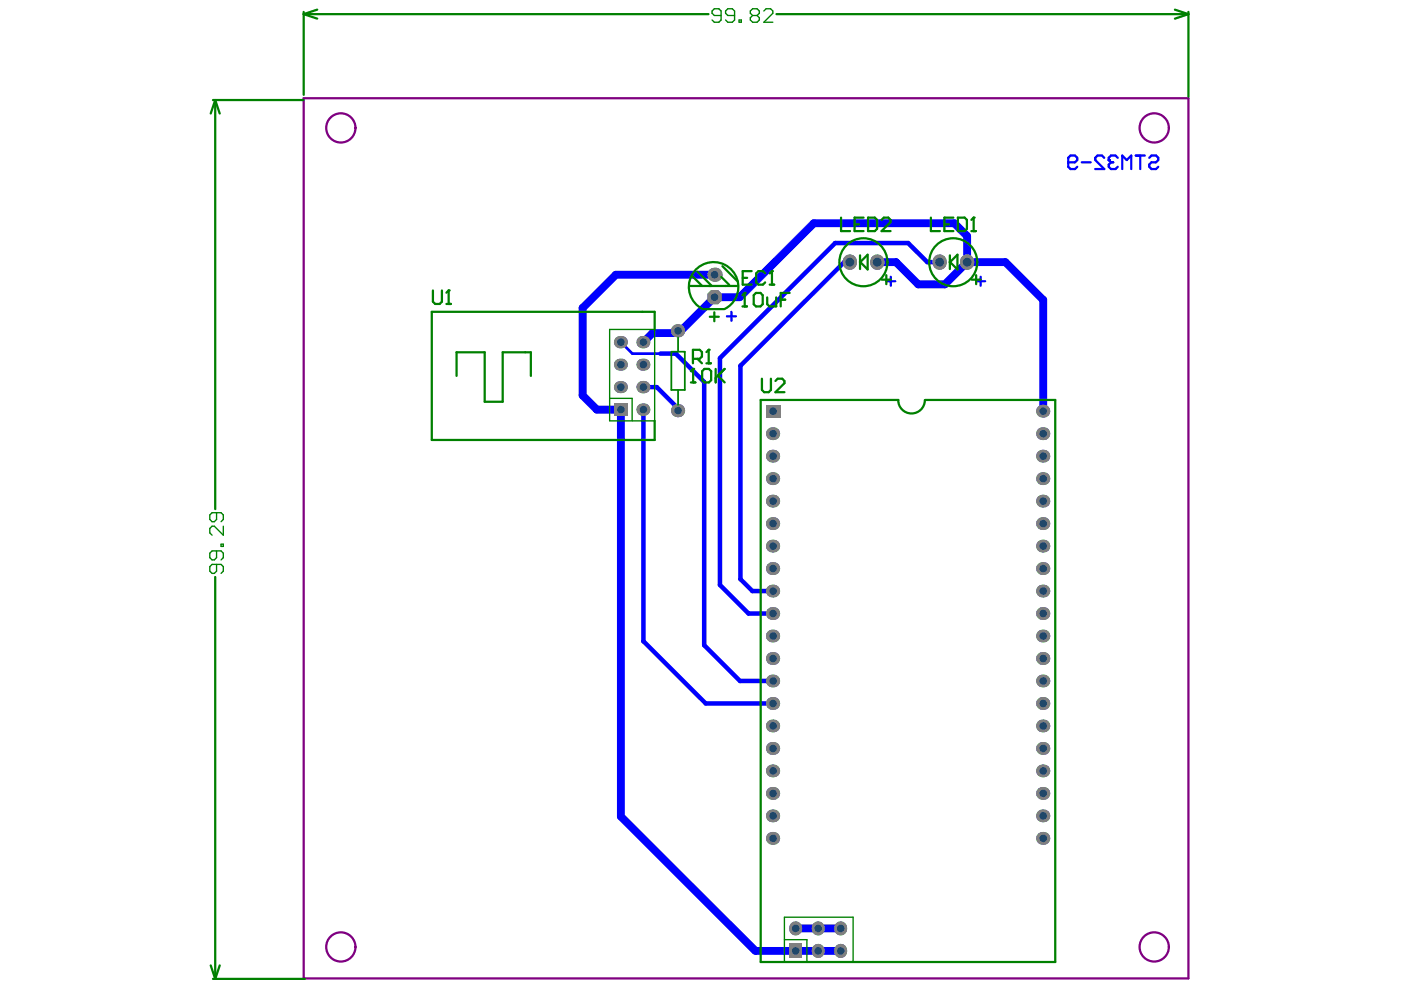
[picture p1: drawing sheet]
<svg xmlns="http://www.w3.org/2000/svg" width="297mm" height="210mm" viewBox="0 0 297 210" stroke-linecap="round" stroke-linejoin="round" font-family="sans-serif">
<g fill="none" stroke="#800080" stroke-width=".48">
<path d="M64.4 20.8h187.6v186.6h-187.6z"/>
<circle cx="72.3" cy="27.1" r="3.1"/>
<circle cx="244.7" cy="27.1" r="3.1"/>
<circle cx="72.3" cy="200.8" r="3.1"/>
<circle cx="244.7" cy="200.8" r="3.1"/>
</g>
<path d="M180.2 55.6h-1.2l-22 22v45.2l2.5 2.5h4.4M199.2 55.6h-2.6l-4.1-4.1h-15.4l-24.5 24.4v48.1l6.1 6.1h5.2M140 75h3.3l6 6v55.8l7.6 7.6h7M136.4 82.1h2.9l4.5 4.5M136.4 86.8v49.1l13.2 13.3h14.3" fill="none" stroke="#00f" stroke-width=".95"/>
<path d="M151.5 58.2h-20.9l-7.1 7.1v18.5l3 3h5.1v86.3l28.6 28.5h18M186 55.6h4l4.7 4.7h5.6l4.8-4.7M205.1 55.6h8.1l8 8v23.6M205.1 55.6v-5.6l-2.8-2.7h-29.8l-15.7 15.7h-5.3l-7.6 7.6h-5.6l-1.9 1.9M168.7 196.8h9.5" fill="none" stroke="#00f" stroke-width="1.7"/>
<path d="M131.6 72.5l2.5 2.5h5.9" fill="none" stroke="#00f" stroke-width=".57"/>
<path d="M237 33.5l-.5-.5h-.9l-.5 .5v.4M237.9 35.8v-2.8l1 .9 .9-.9v2.8M240.8 33h1.9M241.8 33v2.8M243.7 33.5l.4-.5h1l.5 .5v.4l-.5 .5h-1l-.4 .5v.5l.4 .4h1l.5-.4M187.9 59.6h1.9M188.9 58.7v1.9M207 59.6h1.9M207.9 58.7v1.9M154.1 67.1h1.9M155.1 66.1v1.9" fill="none" stroke="#00f" stroke-width=".48"/>
<circle cx="235.1" cy="33.9" r=".24" fill="#00f"/>
<path d="M226.5 34.4h1.4l.5-.5v-.4l-.5-.5h-.9l-.5 .5v1.9l.5 .4h.9l.5-.4M229.4 34.4h1.9M234.1 33.5l-.5-.5h-.9l-.5 .5v.4l1.9 1.9h-1.9M235.1 33.9l.5 .5M235.6 34.4h.4M235.6 34.4l-.5 .5v.5l.5 .4h.9l.5-.4" fill="none" stroke="#00f" stroke-width=".48"/>
<path d="M168.7 196.7v.3" fill="none" stroke="#808080" stroke-width="2.7"/>
<circle cx="168.7" cy="196.8" r=".8" fill="#1f4769"/>
<path d="M167.3 200.1h2.8v3h-2.8z" fill-rule="evenodd" fill="#808080"/>
<circle cx="168.7" cy="201.6" r=".8" fill="#1f4769"/>
<path d="M163.8 177.8h.2" fill="none" stroke="#808080" stroke-width="2.7"/>
<circle cx="163.9" cy="177.8" r=".8" fill="#1f4769"/>
<path d="M163.8 158.7h.2" fill="none" stroke="#808080" stroke-width="2.7"/>
<circle cx="163.9" cy="158.7" r=".8" fill="#1f4769"/>
<path d="M163.8 139.6h.2" fill="none" stroke="#808080" stroke-width="2.7"/>
<circle cx="163.9" cy="139.6" r=".8" fill="#1f4769"/>
<path d="M163.8 120.6h.2" fill="none" stroke="#808080" stroke-width="2.7"/>
<circle cx="163.9" cy="120.6" r=".8" fill="#1f4769"/>
<path d="M163.8 101.5h.2" fill="none" stroke="#808080" stroke-width="2.7"/>
<circle cx="163.9" cy="101.5" r=".8" fill="#1f4769"/>
<path d="M178.2 196.7v.3" fill="none" stroke="#808080" stroke-width="2.7"/>
<circle cx="178.2" cy="196.8" r=".8" fill="#1f4769"/>
<path d="M221 177.8h.3" fill="none" stroke="#808080" stroke-width="2.7"/>
<circle cx="221.2" cy="177.8" r=".8" fill="#1f4769"/>
<path d="M221 158.7h.3" fill="none" stroke="#808080" stroke-width="2.7"/>
<circle cx="221.2" cy="158.7" r=".8" fill="#1f4769"/>
<path d="M221 139.6h.3" fill="none" stroke="#808080" stroke-width="2.7"/>
<circle cx="221.2" cy="139.6" r=".8" fill="#1f4769"/>
<path d="M221 120.6h.3" fill="none" stroke="#808080" stroke-width="2.7"/>
<circle cx="221.2" cy="120.6" r=".8" fill="#1f4769"/>
<path d="M221 101.5h.3" fill="none" stroke="#808080" stroke-width="2.7"/>
<circle cx="221.2" cy="101.5" r=".8" fill="#1f4769"/>
<path d="M136.2 86.8h.4" fill="none" stroke="#808080" stroke-width="2.6"/>
<circle cx="136.4" cy="86.8" r=".8" fill="#1f4769"/>
<path d="M130.2 85.5h2.9v2.7h-2.9z" fill-rule="evenodd" fill="#808080"/>
<circle cx="131.6" cy="86.8" r=".8" fill="#1f4769"/>
<path d="M131.4 77.3h.5" fill="none" stroke="#808080" stroke-width="2.5"/>
<circle cx="131.6" cy="77.3" r=".8" fill="#1f4769"/>
<path d="M131.5 72.5h.3" fill="none" stroke="#808080" stroke-width="2.6"/>
<circle cx="131.6" cy="72.5" r=".8" fill="#1f4769"/>
<path d="M136.2 77.3h.4" fill="none" stroke="#808080" stroke-width="2.5"/>
<circle cx="136.4" cy="77.3" r=".8" fill="#1f4769"/>
<path d="M136.2 72.5h.4" fill="none" stroke="#808080" stroke-width="2.6"/>
<circle cx="136.4" cy="72.5" r=".8" fill="#1f4769"/>
<path d="M143.7 87.1h.2" fill="none" stroke="#808080" stroke-width="2.8"/>
<circle cx="143.8" cy="87.1" r=".8" fill="#1f4769"/>
<path d="M143.7 70.1h.2" fill="none" stroke="#808080" stroke-width="2.8"/>
<circle cx="143.8" cy="70.1" r=".8" fill="#1f4769"/>
<path d="M150 62.3l.7-.8h1.5l.8 .8v1.5l-.8 .7h-1.5l-.7-.7z" fill-rule="evenodd" fill="#808080"/>
<circle cx="151.5" cy="63" r=".8" fill="#1f4769"/>
<circle cx="151.5" cy="58.2" r="1.5" fill="#808080"/>
<circle cx="151.5" cy="58.2" r=".8" fill="#1f4769"/>
<path d="M163.8 168.2h.2" fill="none" stroke="#808080" stroke-width="2.7"/>
<circle cx="163.9" cy="168.2" r=".8" fill="#1f4769"/>
<path d="M163.8 163.5h.2" fill="none" stroke="#808080" stroke-width="2.7"/>
<circle cx="163.9" cy="163.5" r=".8" fill="#1f4769"/>
<path d="M163.8 153.9h.2" fill="none" stroke="#808080" stroke-width="2.7"/>
<circle cx="163.9" cy="153.9" r=".8" fill="#1f4769"/>
<path d="M163.8 149.2h.2" fill="none" stroke="#808080" stroke-width="2.7"/>
<circle cx="163.9" cy="149.2" r=".8" fill="#1f4769"/>
<path d="M163.8 134.9h.2" fill="none" stroke="#808080" stroke-width="2.7"/>
<circle cx="163.9" cy="134.9" r=".8" fill="#1f4769"/>
<path d="M163.8 130.1h.2" fill="none" stroke="#808080" stroke-width="2.7"/>
<circle cx="163.9" cy="130.1" r=".8" fill="#1f4769"/>
<path d="M163.8 115.8h.2" fill="none" stroke="#808080" stroke-width="2.7"/>
<circle cx="163.9" cy="115.8" r=".8" fill="#1f4769"/>
<path d="M163.8 125.3h.2" fill="none" stroke="#808080" stroke-width="2.7"/>
<circle cx="163.9" cy="125.3" r=".8" fill="#1f4769"/>
<path d="M163.8 111h.2" fill="none" stroke="#808080" stroke-width="2.7"/>
<circle cx="163.9" cy="111" r=".8" fill="#1f4769"/>
<path d="M163.8 106.2h.2" fill="none" stroke="#808080" stroke-width="2.7"/>
<circle cx="163.9" cy="106.2" r=".8" fill="#1f4769"/>
<path d="M162.4 85.8h3v2.7h-3z" fill-rule="evenodd" fill="#808080"/>
<circle cx="163.9" cy="87.2" r=".8" fill="#1f4769"/>
<path d="M163.8 91.9h.2" fill="none" stroke="#808080" stroke-width="2.7"/>
<circle cx="163.9" cy="91.9" r=".8" fill="#1f4769"/>
<path d="M178.2 201.5v.3" fill="none" stroke="#808080" stroke-width="2.7"/>
<circle cx="178.2" cy="201.6" r=".8" fill="#1f4769"/>
<path d="M180.2 55.4v.3" fill="none" stroke="#808080" stroke-width="3"/>
<circle cx="180.2" cy="55.6" r=".94" fill="#1f4769"/>
<path d="M199.2 55.4v.3" fill="none" stroke="#808080" stroke-width="3"/>
<circle cx="199.2" cy="55.6" r=".94" fill="#1f4769"/>
<path d="M205.1 55.4v.3" fill="none" stroke="#808080" stroke-width="3"/>
<circle cx="205.1" cy="55.6" r=".94" fill="#1f4769"/>
<path d="M221 163.5h.3" fill="none" stroke="#808080" stroke-width="2.7"/>
<circle cx="221.2" cy="163.5" r=".8" fill="#1f4769"/>
<path d="M221 168.2h.3" fill="none" stroke="#808080" stroke-width="2.7"/>
<circle cx="221.2" cy="168.2" r=".8" fill="#1f4769"/>
<path d="M221 149.2h.3" fill="none" stroke="#808080" stroke-width="2.7"/>
<circle cx="221.2" cy="149.2" r=".8" fill="#1f4769"/>
<path d="M221 153.9h.3" fill="none" stroke="#808080" stroke-width="2.7"/>
<circle cx="221.2" cy="153.9" r=".8" fill="#1f4769"/>
<path d="M221 130.1h.3" fill="none" stroke="#808080" stroke-width="2.7"/>
<circle cx="221.2" cy="130.1" r=".8" fill="#1f4769"/>
<path d="M221 134.9h.3" fill="none" stroke="#808080" stroke-width="2.7"/>
<circle cx="221.2" cy="134.9" r=".8" fill="#1f4769"/>
<path d="M221 125.3h.3" fill="none" stroke="#808080" stroke-width="2.7"/>
<circle cx="221.2" cy="125.3" r=".8" fill="#1f4769"/>
<path d="M221 115.8h.3" fill="none" stroke="#808080" stroke-width="2.7"/>
<circle cx="221.2" cy="115.8" r=".8" fill="#1f4769"/>
<path d="M221 111h.3" fill="none" stroke="#808080" stroke-width="2.7"/>
<circle cx="221.2" cy="111" r=".8" fill="#1f4769"/>
<path d="M221 106.2h.3" fill="none" stroke="#808080" stroke-width="2.7"/>
<circle cx="221.2" cy="106.2" r=".8" fill="#1f4769"/>
<path d="M221 87.2h.3" fill="none" stroke="#808080" stroke-width="2.7"/>
<circle cx="221.2" cy="87.2" r=".8" fill="#1f4769"/>
<path d="M221 91.9h.3" fill="none" stroke="#808080" stroke-width="2.7"/>
<circle cx="221.2" cy="91.9" r=".8" fill="#1f4769"/>
<path d="M136.2 82.1h.4" fill="none" stroke="#808080" stroke-width="2.6"/>
<circle cx="136.4" cy="82.1" r=".8" fill="#1f4769"/>
<path d="M131.4 82.1h.5" fill="none" stroke="#808080" stroke-width="2.5"/>
<circle cx="131.6" cy="82.1" r=".8" fill="#1f4769"/>
<path d="M163.8 173h.2" fill="none" stroke="#808080" stroke-width="2.7"/>
<circle cx="163.9" cy="173" r=".8" fill="#1f4769"/>
<path d="M163.8 144.4h.2" fill="none" stroke="#808080" stroke-width="2.7"/>
<circle cx="163.9" cy="144.4" r=".8" fill="#1f4769"/>
<path d="M163.8 96.7h.2" fill="none" stroke="#808080" stroke-width="2.7"/>
<circle cx="163.9" cy="96.7" r=".8" fill="#1f4769"/>
<path d="M221 173h.3" fill="none" stroke="#808080" stroke-width="2.7"/>
<circle cx="221.2" cy="173" r=".8" fill="#1f4769"/>
<path d="M221 144.4h.3" fill="none" stroke="#808080" stroke-width="2.7"/>
<circle cx="221.2" cy="144.4" r=".8" fill="#1f4769"/>
<path d="M221 96.7h.3" fill="none" stroke="#808080" stroke-width="2.7"/>
<circle cx="221.2" cy="96.7" r=".8" fill="#1f4769"/>
<path d="M173.5 196.7v.3" fill="none" stroke="#808080" stroke-width="2.7"/>
<circle cx="173.5" cy="196.8" r=".8" fill="#1f4769"/>
<path d="M173.5 201.5v.3" fill="none" stroke="#808080" stroke-width="2.7"/>
<circle cx="173.5" cy="201.6" r=".8" fill="#1f4769"/>
<path d="M186 55.4v.3" fill="none" stroke="#808080" stroke-width="3"/>
<circle cx="186" cy="55.6" r=".94" fill="#1f4769"/>
<path d="M168.7 196.7v.3" fill="none" stroke="#808080" stroke-width="2.7"/>
<circle cx="168.7" cy="196.8" r=".8" fill="#1f4769"/>
<path d="M167.3 200.1h2.8v3h-2.8z" fill-rule="evenodd" fill="#808080"/>
<circle cx="168.7" cy="201.6" r=".8" fill="#1f4769"/>
<path d="M163.8 177.8h.2" fill="none" stroke="#808080" stroke-width="2.7"/>
<circle cx="163.9" cy="177.8" r=".8" fill="#1f4769"/>
<path d="M163.8 158.7h.2" fill="none" stroke="#808080" stroke-width="2.7"/>
<circle cx="163.9" cy="158.7" r=".8" fill="#1f4769"/>
<path d="M163.8 139.6h.2" fill="none" stroke="#808080" stroke-width="2.7"/>
<circle cx="163.9" cy="139.6" r=".8" fill="#1f4769"/>
<path d="M163.8 120.6h.2" fill="none" stroke="#808080" stroke-width="2.7"/>
<circle cx="163.9" cy="120.6" r=".8" fill="#1f4769"/>
<path d="M163.8 101.5h.2" fill="none" stroke="#808080" stroke-width="2.7"/>
<circle cx="163.9" cy="101.5" r=".8" fill="#1f4769"/>
<path d="M178.2 196.7v.3" fill="none" stroke="#808080" stroke-width="2.7"/>
<circle cx="178.2" cy="196.8" r=".8" fill="#1f4769"/>
<path d="M221 177.8h.3" fill="none" stroke="#808080" stroke-width="2.7"/>
<circle cx="221.2" cy="177.8" r=".8" fill="#1f4769"/>
<path d="M221 158.7h.3" fill="none" stroke="#808080" stroke-width="2.7"/>
<circle cx="221.2" cy="158.7" r=".8" fill="#1f4769"/>
<path d="M221 139.6h.3" fill="none" stroke="#808080" stroke-width="2.7"/>
<circle cx="221.2" cy="139.6" r=".8" fill="#1f4769"/>
<path d="M221 120.6h.3" fill="none" stroke="#808080" stroke-width="2.7"/>
<circle cx="221.2" cy="120.6" r=".8" fill="#1f4769"/>
<path d="M221 101.5h.3" fill="none" stroke="#808080" stroke-width="2.7"/>
<circle cx="221.2" cy="101.5" r=".8" fill="#1f4769"/>
<path d="M136.2 86.8h.4" fill="none" stroke="#808080" stroke-width="2.6"/>
<circle cx="136.4" cy="86.8" r=".8" fill="#1f4769"/>
<path d="M130.2 85.5h2.9v2.7h-2.9z" fill-rule="evenodd" fill="#808080"/>
<circle cx="131.6" cy="86.8" r=".8" fill="#1f4769"/>
<path d="M131.4 77.3h.5" fill="none" stroke="#808080" stroke-width="2.5"/>
<circle cx="131.6" cy="77.3" r=".8" fill="#1f4769"/>
<path d="M131.5 72.5h.3" fill="none" stroke="#808080" stroke-width="2.6"/>
<circle cx="131.6" cy="72.5" r=".8" fill="#1f4769"/>
<path d="M136.2 77.3h.4" fill="none" stroke="#808080" stroke-width="2.5"/>
<circle cx="136.4" cy="77.3" r=".8" fill="#1f4769"/>
<path d="M136.2 72.5h.4" fill="none" stroke="#808080" stroke-width="2.6"/>
<circle cx="136.4" cy="72.5" r=".8" fill="#1f4769"/>
<path d="M143.7 87.1h.2" fill="none" stroke="#808080" stroke-width="2.8"/>
<circle cx="143.8" cy="87.1" r=".8" fill="#1f4769"/>
<path d="M143.7 70.1h.2" fill="none" stroke="#808080" stroke-width="2.8"/>
<circle cx="143.8" cy="70.1" r=".8" fill="#1f4769"/>
<path d="M150 62.3l.7-.8h1.5l.8 .8v1.5l-.8 .7h-1.5l-.7-.7z" fill-rule="evenodd" fill="#808080"/>
<circle cx="151.5" cy="63" r=".8" fill="#1f4769"/>
<circle cx="151.5" cy="58.2" r="1.5" fill="#808080"/>
<circle cx="151.5" cy="58.2" r=".8" fill="#1f4769"/>
<path d="M163.8 168.2h.2" fill="none" stroke="#808080" stroke-width="2.7"/>
<circle cx="163.9" cy="168.2" r=".8" fill="#1f4769"/>
<path d="M163.8 163.5h.2" fill="none" stroke="#808080" stroke-width="2.7"/>
<circle cx="163.9" cy="163.5" r=".8" fill="#1f4769"/>
<path d="M163.8 153.9h.2" fill="none" stroke="#808080" stroke-width="2.7"/>
<circle cx="163.9" cy="153.9" r=".8" fill="#1f4769"/>
<path d="M163.8 149.2h.2" fill="none" stroke="#808080" stroke-width="2.7"/>
<circle cx="163.9" cy="149.2" r=".8" fill="#1f4769"/>
<path d="M163.8 134.9h.2" fill="none" stroke="#808080" stroke-width="2.7"/>
<circle cx="163.9" cy="134.9" r=".8" fill="#1f4769"/>
<path d="M163.8 130.1h.2" fill="none" stroke="#808080" stroke-width="2.7"/>
<circle cx="163.9" cy="130.1" r=".8" fill="#1f4769"/>
<path d="M163.8 115.8h.2" fill="none" stroke="#808080" stroke-width="2.7"/>
<circle cx="163.9" cy="115.8" r=".8" fill="#1f4769"/>
<path d="M163.8 125.3h.2" fill="none" stroke="#808080" stroke-width="2.7"/>
<circle cx="163.9" cy="125.3" r=".8" fill="#1f4769"/>
<path d="M163.8 111h.2" fill="none" stroke="#808080" stroke-width="2.7"/>
<circle cx="163.9" cy="111" r=".8" fill="#1f4769"/>
<path d="M163.8 106.2h.2" fill="none" stroke="#808080" stroke-width="2.7"/>
<circle cx="163.9" cy="106.2" r=".8" fill="#1f4769"/>
<path d="M162.4 85.8h3v2.7h-3z" fill-rule="evenodd" fill="#808080"/>
<circle cx="163.9" cy="87.2" r=".8" fill="#1f4769"/>
<path d="M163.8 91.9h.2" fill="none" stroke="#808080" stroke-width="2.7"/>
<circle cx="163.9" cy="91.9" r=".8" fill="#1f4769"/>
<path d="M178.2 201.5v.3" fill="none" stroke="#808080" stroke-width="2.7"/>
<circle cx="178.2" cy="201.6" r=".8" fill="#1f4769"/>
<path d="M180.2 55.4v.3" fill="none" stroke="#808080" stroke-width="3"/>
<circle cx="180.2" cy="55.6" r=".94" fill="#1f4769"/>
<path d="M199.2 55.4v.3" fill="none" stroke="#808080" stroke-width="3"/>
<circle cx="199.2" cy="55.6" r=".94" fill="#1f4769"/>
<path d="M205.1 55.4v.3" fill="none" stroke="#808080" stroke-width="3"/>
<circle cx="205.1" cy="55.6" r=".94" fill="#1f4769"/>
<path d="M221 163.5h.3" fill="none" stroke="#808080" stroke-width="2.7"/>
<circle cx="221.2" cy="163.5" r=".8" fill="#1f4769"/>
<path d="M221 168.2h.3" fill="none" stroke="#808080" stroke-width="2.7"/>
<circle cx="221.2" cy="168.2" r=".8" fill="#1f4769"/>
<path d="M221 149.2h.3" fill="none" stroke="#808080" stroke-width="2.7"/>
<circle cx="221.2" cy="149.2" r=".8" fill="#1f4769"/>
<path d="M221 153.9h.3" fill="none" stroke="#808080" stroke-width="2.7"/>
<circle cx="221.2" cy="153.9" r=".8" fill="#1f4769"/>
<path d="M221 130.1h.3" fill="none" stroke="#808080" stroke-width="2.7"/>
<circle cx="221.2" cy="130.1" r=".8" fill="#1f4769"/>
<path d="M221 134.9h.3" fill="none" stroke="#808080" stroke-width="2.7"/>
<circle cx="221.2" cy="134.9" r=".8" fill="#1f4769"/>
<path d="M221 125.3h.3" fill="none" stroke="#808080" stroke-width="2.7"/>
<circle cx="221.2" cy="125.3" r=".8" fill="#1f4769"/>
<path d="M221 115.8h.3" fill="none" stroke="#808080" stroke-width="2.7"/>
<circle cx="221.2" cy="115.8" r=".8" fill="#1f4769"/>
<path d="M221 111h.3" fill="none" stroke="#808080" stroke-width="2.7"/>
<circle cx="221.2" cy="111" r=".8" fill="#1f4769"/>
<path d="M221 106.2h.3" fill="none" stroke="#808080" stroke-width="2.7"/>
<circle cx="221.2" cy="106.2" r=".8" fill="#1f4769"/>
<path d="M221 87.2h.3" fill="none" stroke="#808080" stroke-width="2.7"/>
<circle cx="221.2" cy="87.2" r=".8" fill="#1f4769"/>
<path d="M221 91.9h.3" fill="none" stroke="#808080" stroke-width="2.7"/>
<circle cx="221.2" cy="91.9" r=".8" fill="#1f4769"/>
<path d="M136.2 82.1h.4" fill="none" stroke="#808080" stroke-width="2.6"/>
<circle cx="136.4" cy="82.1" r=".8" fill="#1f4769"/>
<path d="M131.4 82.1h.5" fill="none" stroke="#808080" stroke-width="2.5"/>
<circle cx="131.6" cy="82.1" r=".8" fill="#1f4769"/>
<path d="M163.8 173h.2" fill="none" stroke="#808080" stroke-width="2.7"/>
<circle cx="163.9" cy="173" r=".8" fill="#1f4769"/>
<path d="M163.8 144.4h.2" fill="none" stroke="#808080" stroke-width="2.7"/>
<circle cx="163.9" cy="144.4" r=".8" fill="#1f4769"/>
<path d="M163.8 96.7h.2" fill="none" stroke="#808080" stroke-width="2.7"/>
<circle cx="163.9" cy="96.7" r=".8" fill="#1f4769"/>
<path d="M221 173h.3" fill="none" stroke="#808080" stroke-width="2.7"/>
<circle cx="221.2" cy="173" r=".8" fill="#1f4769"/>
<path d="M221 144.4h.3" fill="none" stroke="#808080" stroke-width="2.7"/>
<circle cx="221.2" cy="144.4" r=".8" fill="#1f4769"/>
<path d="M221 96.7h.3" fill="none" stroke="#808080" stroke-width="2.7"/>
<circle cx="221.2" cy="96.7" r=".8" fill="#1f4769"/>
<path d="M173.5 196.7v.3" fill="none" stroke="#808080" stroke-width="2.7"/>
<circle cx="173.5" cy="196.8" r=".8" fill="#1f4769"/>
<path d="M173.5 201.5v.3" fill="none" stroke="#808080" stroke-width="2.7"/>
<circle cx="173.5" cy="201.6" r=".8" fill="#1f4769"/>
<path d="M186 55.4v.3" fill="none" stroke="#808080" stroke-width="3"/>
<circle cx="186" cy="55.6" r=".94" fill="#1f4769"/>
<g fill="none" stroke="#008000" stroke-width=".48">
<path d="M64.4 2.5v17.6M64.4 3l2.9 1M64.4 3h85.8M67.3 2l-2.9 1M164.6 3h87.4M249.1 2l2.9 1M252 2.5v18M252 3l-2.9 1M45.2 21.2h19.1M45.6 21.2l1 2.9M45.6 21.2l-.9 2.9M45.6 21.2v86.7"/>
<path d="M146.9 58.7l2 1.9M147.9 57.6l2.9 2.9M152.9 58.7l1.7 1.7M153.2 56.4l3.2 3.3M182.3 55.5l1.7 1.6v-3.1l-1.7 1.6M182.3 54.1v2.9M187 59.3h1.9M187.9 58.3v1.9M201.4 55.5l1.6 1.6v-3.1l-1.6 1.6M201.4 54.1v2.9M206 59.3h1.9M207 58.3v1.9"/>
<path d="M96.8 79.7v-5h6v10.5h3.8v-10.5h5.9v5M138.8 69.9v-3.8h-47.3v27.2h47.3v-4.1M146.2 60.6h10.1M146.9 76.1h1.4l.5-.5v-1l-.5-.4h-1.4v2.8M147.9 76.1l.9 .9M149 65.5h4.6M149.8 77h.9M150.3 74.2v2.8M150.5 67.2h1.9M151.4 66.2v1.9M190.5 84.8h-29.2v119.2h62.4v-119.2h-27.6M45.6 122.3v85.2"/>
<path d="M44.7 204.7l.9 2.8M45.2 207.5h19.5M46.6 204.7l-1 2.8"/>
</g>
<path d="M129.3 69.9h9.5v19.3h-9.5zM129.3 84.5h4.7v4.7M166.3 194.5h14.6v9.5h-14.6zM166.3 199.2h4.8v4.8" fill="none" stroke="#008000" stroke-width=".29"/>
<path d="M142.3 74.6h2.9v8.1h-2.9v-8M143.8 71.6v2.9M143.8 82.7v3.2" fill="none" stroke="#008000" stroke-width=".38"/>
<circle cx="150.3" cy="74.2" r=".24" fill="#008000"/>
<path d="M147 78.2v2.9M150.3 74.2l-.5 .4M146.5 81.1h.9" fill="none" stroke="#008000" stroke-width=".48"/>
<circle cx="147" cy="78.2" r=".24" fill="#008000"/>
<path d="M157.5 58.9h.9M159.4 57.5h-1.9v2.8h1.9M162.2 58l-.4-.5h-1l-.5 .5v1.9l.5 .4h1l.4-.4M163.7 57.5v2.8M147 78.2l-.5 .5M148.9 78.7l.4-.5h1l.5 .5v1.9l-.5 .5h-1l-.4-.5zM151.7 78.2v2.9M152.2 79.7l1.4 1.4M153.6 78.2l-1.9 1.9M163.2 60.3h.9" fill="none" stroke="#008000" stroke-width=".48"/>
<circle cx="163.7" cy="57.5" r=".24" fill="#008000"/>
<path d="M163.7 57.5l-.5 .5M91.8 61.6v2.4l.5 .4h.9l.5-.4v-2.4M94.6 64.4h1M95.1 61.6v2.8M161.5 80.3v2.4l.5 .5h1l.5-.5v-2.4M164.4 80.8l.5-.5h.9l.5 .5v.4l-1.9 2h1.9" fill="none" stroke="#008000" stroke-width=".48"/>
<path d="M45.9 119.7v1.4l-.5 .5h-.4l-.5-.5v-1l.5-.4h1.9l.4 .4v1l-.4 .5M45.9 108.7v1.4l-.5 .5h-.4l-.5-.5v-.9l.5-.5h1.9l.4 .5v.9l-.4 .5M45.9 116.8v1.4l-.5 .5h-.4l-.5-.5v-.9l.5-.5h1.9l.4 .5v.9l-.4 .5M46.9 115.4h.4v.5h-.4zM47.3 111.6v1.9l-1.9-1.9h-.4l-.5 .4v1l.5 .5" fill="none" stroke="#008000" stroke-width=".29"/>
<circle cx="95.1" cy="61.6" r=".24" fill="#008000"/>
<path d="M178.3 46.1v2.9h1.9M181.2 47.6h.9M183.1 46.1h-1.9v2.9h1.9M184 46.1h1.5l.5 .5v1.9l-.5 .5h-1.5zM186.9 46.6l.5-.5h.9l.5 .5v.5l-1.9 1.9h1.9M197.4 46.1v2.9h1.9M200.2 47.6h1M202.1 46.1h-1.9v2.9h1.9M203.1 46.1h1.4l.5 .5v1.9l-.5 .5h-1.4zM206 49h.9M206.4 46.1v2.9M95.1 61.6l-.5 .5" fill="none" stroke="#008000" stroke-width=".48"/>
<path d="M152.9 3.3h-1.4l-.5-.5v-.5l.5-.4h.9l.5 .4v1.9l-.5 .5h-.9l-.5-.5M155.7 3.3h-1.4l-.5-.5v-.5l.5-.4h1l.4 .4v1.9l-.4 .5h-1l-.5-.5M156.7 4.2h.5v.5h-.5zM159.6 3.3l-.5 .5v.4l.5 .5h.9l.5-.5v-.4l-.5-.5M159.6 3.3l-.5-.5v-.5l.5-.4h.9l.5 .4v.5l-.5 .5M159.6 3.3h.9M161.9 2.3l.5-.4h1l.5 .4v.5l-2 1.9h2" fill="none" stroke="#008000" stroke-width=".29"/>
<circle cx="206.4" cy="46.1" r=".24" fill="#008000"/>
<path d="M206.4 46.1l-.4 .5M157.4 65h1M157.9 62.1v2.9" fill="none" stroke="#008000" stroke-width=".48"/>
<circle cx="157.9" cy="62.1" r=".24" fill="#008000"/>
<g fill="none" stroke="#008000" stroke-width=".48">
<path d="M153.7 65.5a5.2 5.2 0 0 0 1.7-8 5.2 5.2 0 0 0-8.2 0 5.2 5.2 0 0 0 1.7 8M157.9 62.1l-.5 .5M159.8 62.6l.5-.5h.9l.5 .5v1.9l-.5 .5h-.9l-.5-.5zM162.7 63.1v1.4l.4 .5h1.5v-1.9M165.5 63.5h1M167.4 62.1h-1.9v2.9M190.4 84.9a2.82 2.82 0 0 0 2.9 2.8 2.82 2.82 0 0 0 2.8-2.8"/>
<circle cx="183.1" cy="55.6" r="5.1"/>
<circle cx="202.1" cy="55.6" r="5.1"/>
</g>
</svg>
